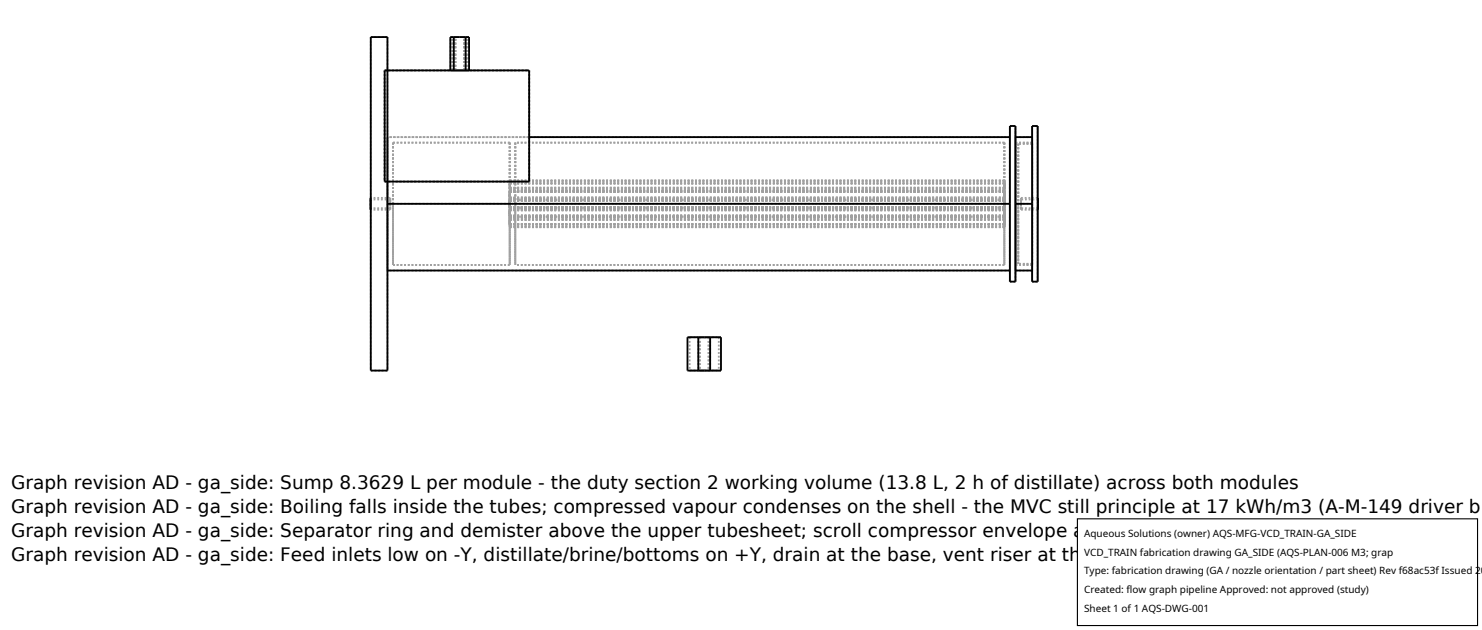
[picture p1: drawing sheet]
<svg xmlns="http://www.w3.org/2000/svg" width="212mm" height="90mm" viewBox="0 0 212 90" stroke-linecap="round" stroke-linejoin="round" font-family="sans-serif">
<defs><g id="words">
<g font-size="2.6">
<text x="1.6" y="69.8">Graph revision AD - ga_side: Sump 8.3629 L per module - the duty section 2 working volume (13.8 L, 2 h of distillate) across both modules</text>
<text x="1.6" y="73.3">Graph revision AD - ga_side: Boiling falls inside the tubes; compressed vapour condenses on the shell - the MVC still principle at 17 kWh/m3 (A-M-149 driver b</text>
<text x="1.6" y="76.7">Graph revision AD - ga_side: Separator ring and demister above the upper tubesheet; scroll compressor envelope at the bay flank (purchased, plan rule 6)</text>
<text x="1.6" y="80.2">Graph revision AD - ga_side: Feed inlets low on -Y, distillate/brine/bottoms on +Y, drain at the base, vent riser at the bay-0 cap</text>
</g>
<g font-size="1.4">
<text x="154.8" y="76.6">Aqueous Solutions (owner) AQS-MFG-VCD_TRAIN-GA_SIDE</text>
<text x="154.8" y="79.3">VCD_TRAIN fabrication drawing GA_SIDE (AQS-PLAN-006 M3; grap</text>
<text x="154.8" y="82">Type: fabrication drawing (GA / nozzle orientation / part sheet) Rev f68ac53f Issued 20</text>
<text x="154.8" y="84.7">Created: flow graph pipeline Approved: not approved (study)</text>
<text x="154.8" y="87.4">Sheet 1 of 1 AQS-DWG-001</text>
</g>
</g></defs>
<g fill="none" stroke="#a0a0a0" stroke-width=".26" stroke-dasharray=".3 .3" stroke-linecap="butt">
<path d="M53 5.3h2.3M53 5.3v47.6M54.9 10.1h20.7M54.9 10.1v15.8M55.3 5.3v47.6M55.3 19.6v9.5M64.3 5.3h1.4M64.3 10.1h1.4M64.3 10.1v-4.8M64.6 5.3h1.1M64.6 10.1h1.1M64.6 10.1v-4.8"/>
<path d="M64.8 5.3h.9M64.8 10.1h.9M64.8 10.1v-4.8M65 5.3h.7M65 10.1h.7M65 10.1v-4.8M65.7 5.3h.8M65.7 10.1h.8M65.7 5.3h.6M65.7 10.1h.6M65.7 5.3h1.3M65.7 10.1h1.3"/>
<path d="M65.7 5.3h1M65.7 10.1h1M66.3 5.3h-1.3M66.3 10.1h-1.3M66.3 10.1v-4.8M66.5 5.3h-1.7M66.5 10.1h-1.7M66.5 10.1v-4.8M66.7 5.3h-2.1M66.7 10.1h-2.1M66.7 10.1v-4.8M67 5.3h-2.7"/>
<path d="M67 10.1h-2.7M67 10.1v-4.8M75.6 10.1v15.8M75.6 19.6h-20.3M144.2 18v11.1M144.2 19.6v19M144.2 19.6h-88.9M145 19.6v19M145 18v11.1M145 18h-.8M147.4 18v11.1M147.4 19.6v9.5"/>
<path d="M147.4 19.6h-2.4M148.2 18v11.1M148.2 18h-.8M52.9 29.9v-1.6M52.9 29.1v.6M52.9 29.7v-1.2M52.9 28.5v.6M54.9 25.9h20.7M55.3 29.1v9.5M55.3 38.6v-19M55.7 29.1v.8M55.7 29.9v-1.6"/>
<path d="M55.7 28.3v.8M55.7 29.1v.6M55.7 29.7v-1.2M55.7 28.5v.6M55.7 28.3h-2.7M55.7 29.9h-2.7M55.7 28.5h-2.8M55.7 29.7h-2.8M56.1 29.1v-8.7M56.1 20.4v17.4M56.1 37.8v-8.7M72.8 29.1v-8.7"/>
<path d="M72.8 20.4v17.4M72.8 37.8v-8.7M72.8 20.4h-16.7M72.8 37.8h-16.7M72.8 29.1v.6M72.8 29.7v-1.2M72.8 28.5v.6M72.8 29.1v.5M72.8 29.6v-1M72.8 28.6v.5M72.8 30.3v.6M72.8 30.9v-1.1"/>
<path d="M72.8 29.8v.5M72.8 30.3v.5M72.8 30.8v-1M72.8 27.9v.6M72.8 28.5v-1.2M72.8 27.3v.6M72.8 27.9v.5M72.8 28.4v-1M72.8 27.4v.5M72.8 30.5v.5M72.8 31v-1.1M72.8 29.9v.6"/>
<path d="M72.8 31v-1M72.8 30v.5M72.8 31.5v.6M72.8 32.1v-1.1M72.8 31v.5M72.8 31.5v.5M72.8 32v-1M72.8 31.9v.5M72.8 32.4v-1.1M72.8 31.3v.6M72.8 32.4v-1M72.8 31.4v.5"/>
<path d="M72.8 27.7v.6M72.8 28.3v-1.1M72.8 27.2v.5M72.8 27.7v.5M72.8 28.2v-1M72.8 26.7v.6M72.8 27.3v-1.2M72.8 26.1v.6M72.8 26.7v.5M72.8 27.2v-1M72.8 26.2v.5M72.8 26.3v.6"/>
<path d="M72.8 26.9v-1.1M72.8 25.8v.5M72.8 26.3v.5M72.8 26.8v-1M73.6 29.1v-8.7M73.6 20.4v17.4M73.6 37.8v-8.7M143.4 29.1v-8.7M143.4 20.4v17.4M143.4 37.8v-8.7M143.4 20.4h-69.8M143.4 37.8h-69.8"/>
<path d="M143.5 29.1v.6M143.5 29.7v-1.2M143.5 28.5v.6M143.5 29.1v.5M143.5 29.6v-1M143.5 28.6v.5M143.5 30.3v.6M143.5 30.9v-1.1M143.5 29.8v.5M143.5 30.3v.5M143.5 30.8v-1M143.5 27.9v.6"/>
<path d="M143.5 28.5v-1.2M143.5 27.3v.6M143.5 27.9v.5M143.5 28.4v-1M143.5 27.4v.5M143.5 30.5v.5M143.5 31v-1.1M143.5 29.9v.6M143.5 31v-1M143.5 30v.5M143.5 31.5v.6M143.5 32.1v-1.1"/>
<path d="M143.5 31v.5M143.5 31.5v.5M143.5 32v-1M143.5 31.9v.5M143.5 32.4v-1.1M143.5 31.3v.6M143.5 32.4v-1M143.5 31.4v.5M143.5 27.7v.6M143.5 28.3v-1.1M143.5 27.2v.5M143.5 27.7v.5"/>
<path d="M143.5 28.2v-1M143.5 26.7v.6M143.5 27.3v-1.2M143.5 26.1v.6M143.5 26.7v.5M143.5 27.2v-1M143.5 26.2v.5M143.5 26.3v.6M143.5 26.9v-1.1M143.5 25.8v.5M143.5 26.3v.5M143.5 26.8v-1"/>
<path d="M143.5 28.5h-70.7M143.5 29.7h-70.7M143.5 28.6h-70.7M143.5 29.6h-70.7M143.5 29.8h-70.7M143.5 30.9h-70.7M143.5 30.8h-70.7M143.5 27.3h-70.7M143.5 27.4h-70.7M143.5 28.4h-70.7M143.5 29.9h-70.7M143.5 31h-70.7"/>
<path d="M143.5 30h-70.7M143.5 32.1h-70.7M143.5 32h-70.7M143.5 31.3h-70.7M143.5 32.4h-70.7M143.5 31.4h-70.7M143.5 27.2h-70.7M143.5 28.3h-70.7M143.5 28.2h-70.7M143.5 26.1h-70.7M143.5 26.2h-70.7M143.5 25.8h-70.7"/>
<path d="M143.5 26.9h-70.7M143.5 26.8h-70.7M144.2 29.1v11.1M144.2 29.1v-9.5M144.2 38.6v-9.5M144.2 29.1h-88.9M144.2 38.6h-88.9M145 29.1v-9.5M145 38.6v-9.5M145 29.1v11.1M145 29.1v-8.7M145 20.4v17.4"/>
<path d="M145 37.8v-8.7M145.4 29.1v8.6M145.4 37.7v-17.2M145.4 20.5v8.6M145.8 29.1v.8M145.8 29.9v-1.6M145.8 28.3v.8M145.8 29.1v.6M145.8 29.7v-1.2M145.8 28.5v.6M147.4 29.1v11.1M147.4 29.1v9.5"/>
<path d="M147.4 38.6v-19M147.4 29.1h-2.4M147.4 29.1v8.7M147.4 37.8v-17.4M147.4 20.4v8.7M147.4 29.1v8.6M147.4 37.7v-17.2M147.4 20.5v8.6M147.4 38.6h-2.4M147.4 20.4h-2.4M147.4 37.8h-2.4M147.4 20.5h-2"/>
<path d="M147.4 37.7h-2M148.2 29.1v11.1M148.2 28.3h-2.4M148.2 29.9h-2.4M148.2 29.9v-1.6M148.2 29.1v.6M148.2 29.7v-1.2M148.2 28.5v.6M148.2 28.5h-2.4M148.2 29.7h-2.4M53 52.9h2.3M98.5 52.9h2.1"/>
<path d="M98.5 48.2h2.1M98.5 48.2v4.7M99.7 52.9h.9M99.7 48.2h.9M99.7 48.2v4.7M100 52.9h.6M100 48.2h.6M100 48.2v4.7M100.6 52.9h.8M100.6 48.2h.8M100.6 52.9h2.1M100.6 48.2h2.1"/>
<path d="M100.6 52.9h.6M100.6 48.2h.6M101.2 52.9h-1.2M101.2 48.2h-1.2M101.2 48.2v4.7M101.4 52.9h-1.7M101.4 48.2h-1.7M101.4 48.2v4.7M102.7 52.9h-4.2M102.7 48.2h-4.2M102.7 48.2v4.7M103 52.9h-4.8"/>
<path d="M103 48.2h-4.8M144.2 40.2v-22.2M145 40.2v-22.2M145 40.2h-.8M147.4 40.2v-22.2M148.2 40.2v-22.2M148.2 40.2h-.8"/>
</g>
<g fill="none" stroke="#000" stroke-width=".26">
<path d="M53 5.3h2.3v47.6h-2.3zM54.9 10.1h20.7v15.8h-20.7zM64.3 10.1v-4.8h2.7v4.8M64.8 5.3v4.8M66.5 5.3v4.8M75.6 19.6h68.6M144.2 18h.8v22.2h-.8zM145 19.6h2.4M147.4 18h.8v22.2h-.8zM53 28.3v1.6M55.3 29.1h88.9M55.3 38.6h88.9"/>
<path d="M145 29.1h2.4M145 38.6h2.4M148.2 28.3v1.6M98.2 48.2h4.8v4.7h-4.8zM99.7 48.2v4.7M101.4 48.2v4.7"/>
</g>
<path d="M153.9 74.1h57.1v15.2h-57.1z" fill="#fff" stroke="#000" stroke-width=".16"/>
<use href="#words"/>
</svg>
